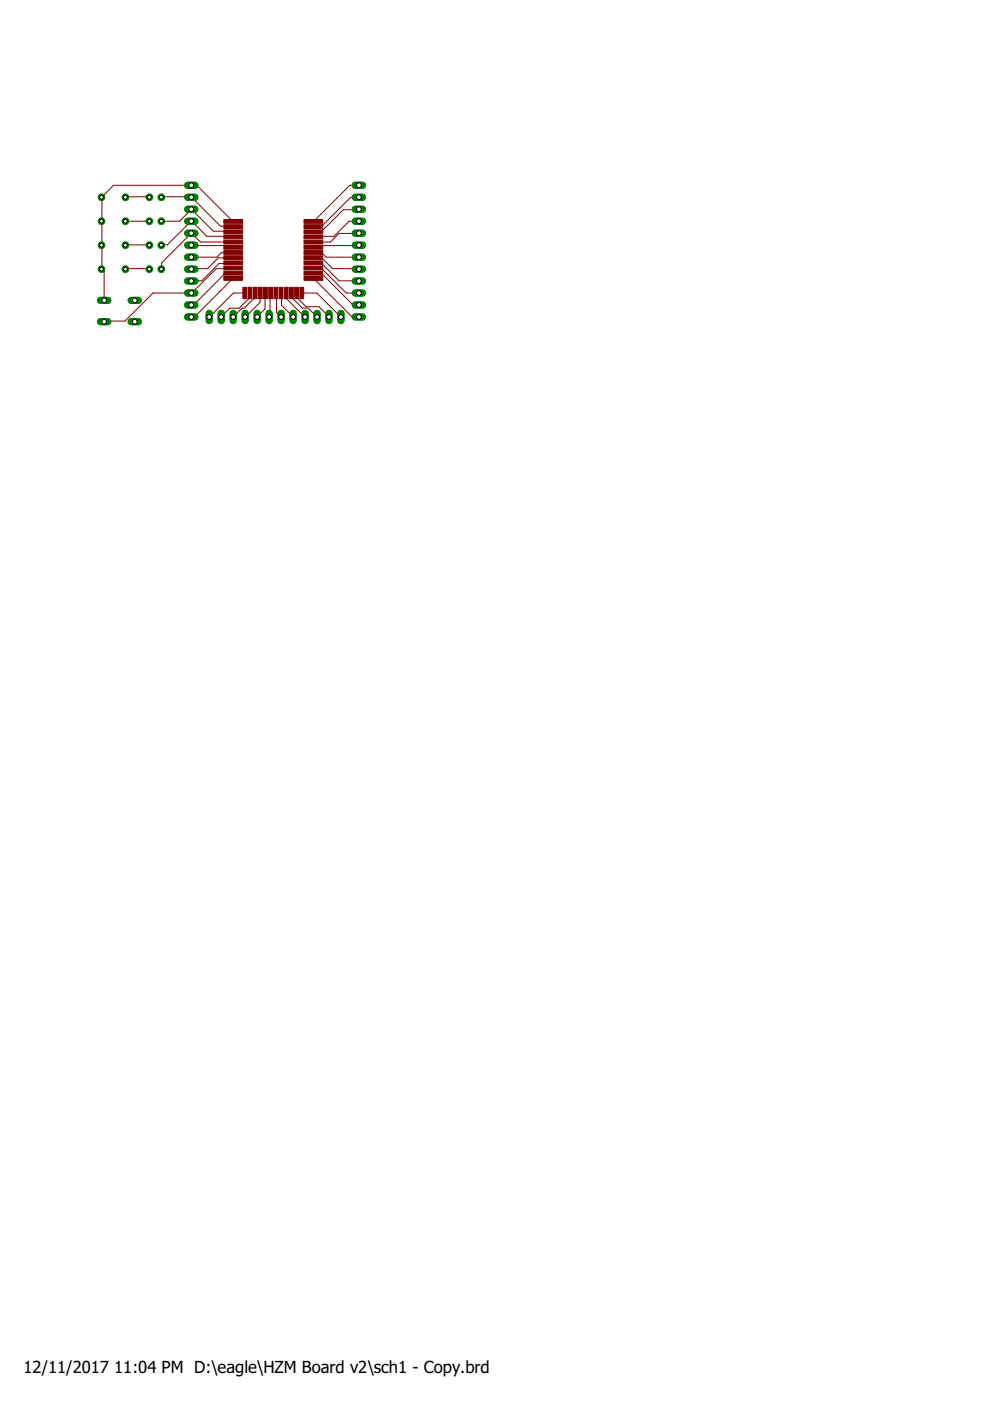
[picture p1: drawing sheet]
<svg xmlns="http://www.w3.org/2000/svg" width="210mm" height="297mm" viewBox="0 0 210 297" stroke-linecap="round" stroke-linejoin="round" font-family="sans-serif">
<defs><g id="words">
<g font-size="3.5">
<text x="5" y="291">12/11/2017</text>
<text x="24.2" y="291">11:04 PM D:\eagle\HZM Board v2\sch1 - Copy.brd</text>
</g>
</g></defs>
<path d="M75.3 39.3h1.6" fill="none" stroke="#008000" stroke-width="1.5"/>
<circle cx="76.1" cy="39.3" r=".51" fill="#fff" stroke="#000" stroke-width=".21"/>
<path d="M75.3 41.8h1.6" fill="none" stroke="#008000" stroke-width="1.5"/>
<circle cx="76.1" cy="41.8" r=".51" fill="#fff" stroke="#000" stroke-width=".21"/>
<path d="M75.3 44.4h1.6" fill="none" stroke="#008000" stroke-width="1.5"/>
<circle cx="76.1" cy="44.4" r=".51" fill="#fff" stroke="#000" stroke-width=".21"/>
<path d="M75.3 46.9h1.6" fill="none" stroke="#008000" stroke-width="1.5"/>
<circle cx="76.1" cy="46.9" r=".51" fill="#fff" stroke="#000" stroke-width=".21"/>
<path d="M75.3 49.4h1.6" fill="none" stroke="#008000" stroke-width="1.5"/>
<circle cx="76.1" cy="49.4" r=".51" fill="#fff" stroke="#000" stroke-width=".21"/>
<path d="M75.3 52h1.6" fill="none" stroke="#008000" stroke-width="1.5"/>
<circle cx="76.1" cy="52" r=".51" fill="#fff" stroke="#000" stroke-width=".21"/>
<path d="M75.3 54.5h1.6" fill="none" stroke="#008000" stroke-width="1.5"/>
<circle cx="76.1" cy="54.5" r=".51" fill="#fff" stroke="#000" stroke-width=".21"/>
<path d="M75.3 57.1h1.6" fill="none" stroke="#008000" stroke-width="1.5"/>
<circle cx="76.1" cy="57.1" r=".51" fill="#fff" stroke="#000" stroke-width=".21"/>
<path d="M75.3 59.6h1.6" fill="none" stroke="#008000" stroke-width="1.5"/>
<circle cx="76.1" cy="59.6" r=".51" fill="#fff" stroke="#000" stroke-width=".21"/>
<path d="M75.3 62.1h1.6" fill="none" stroke="#008000" stroke-width="1.5"/>
<circle cx="76.1" cy="62.1" r=".51" fill="#fff" stroke="#000" stroke-width=".21"/>
<path d="M75.3 64.7h1.6" fill="none" stroke="#008000" stroke-width="1.5"/>
<circle cx="76.1" cy="64.7" r=".51" fill="#fff" stroke="#000" stroke-width=".21"/>
<path d="M75.3 67.2h1.6" fill="none" stroke="#008000" stroke-width="1.5"/>
<circle cx="76.1" cy="67.2" r=".51" fill="#fff" stroke="#000" stroke-width=".21"/>
<path d="M39.8 67.2h1.5" fill="none" stroke="#008000" stroke-width="1.5"/>
<circle cx="40.6" cy="67.2" r=".51" fill="#fff" stroke="#000" stroke-width=".21"/>
<path d="M39.8 64.7h1.5" fill="none" stroke="#008000" stroke-width="1.5"/>
<circle cx="40.6" cy="64.7" r=".51" fill="#fff" stroke="#000" stroke-width=".21"/>
<path d="M39.8 62.1h1.5" fill="none" stroke="#008000" stroke-width="1.5"/>
<circle cx="40.6" cy="62.1" r=".51" fill="#fff" stroke="#000" stroke-width=".21"/>
<path d="M39.8 59.6h1.5" fill="none" stroke="#008000" stroke-width="1.5"/>
<circle cx="40.6" cy="59.6" r=".51" fill="#fff" stroke="#000" stroke-width=".21"/>
<path d="M39.8 57.1h1.5" fill="none" stroke="#008000" stroke-width="1.5"/>
<circle cx="40.6" cy="57.1" r=".51" fill="#fff" stroke="#000" stroke-width=".21"/>
<path d="M39.8 54.5h1.5" fill="none" stroke="#008000" stroke-width="1.5"/>
<circle cx="40.6" cy="54.5" r=".51" fill="#fff" stroke="#000" stroke-width=".21"/>
<path d="M39.8 52h1.5" fill="none" stroke="#008000" stroke-width="1.5"/>
<circle cx="40.6" cy="52" r=".51" fill="#fff" stroke="#000" stroke-width=".21"/>
<path d="M39.8 49.4h1.5" fill="none" stroke="#008000" stroke-width="1.5"/>
<circle cx="40.6" cy="49.4" r=".51" fill="#fff" stroke="#000" stroke-width=".21"/>
<path d="M39.8 46.9h1.5" fill="none" stroke="#008000" stroke-width="1.5"/>
<circle cx="40.6" cy="46.9" r=".51" fill="#fff" stroke="#000" stroke-width=".21"/>
<path d="M39.8 44.4h1.5" fill="none" stroke="#008000" stroke-width="1.5"/>
<circle cx="40.6" cy="44.4" r=".51" fill="#fff" stroke="#000" stroke-width=".21"/>
<path d="M39.8 41.8h1.5" fill="none" stroke="#008000" stroke-width="1.5"/>
<circle cx="40.6" cy="41.8" r=".51" fill="#fff" stroke="#000" stroke-width=".21"/>
<path d="M39.8 39.3h1.5" fill="none" stroke="#008000" stroke-width="1.5"/>
<circle cx="40.6" cy="39.3" r=".51" fill="#fff" stroke="#000" stroke-width=".21"/>
<path d="M72.3 66.4v1.6" fill="none" stroke="#008000" stroke-width="1.5"/>
<circle cx="72.3" cy="67.2" r=".51" fill="#fff" stroke="#000" stroke-width=".21"/>
<path d="M69.7 66.4v1.6" fill="none" stroke="#008000" stroke-width="1.5"/>
<circle cx="69.7" cy="67.2" r=".51" fill="#fff" stroke="#000" stroke-width=".21"/>
<path d="M67.2 66.4v1.6" fill="none" stroke="#008000" stroke-width="1.5"/>
<circle cx="67.2" cy="67.2" r=".51" fill="#fff" stroke="#000" stroke-width=".21"/>
<path d="M64.7 66.4v1.6" fill="none" stroke="#008000" stroke-width="1.5"/>
<circle cx="64.7" cy="67.2" r=".51" fill="#fff" stroke="#000" stroke-width=".21"/>
<path d="M62.1 66.4v1.6" fill="none" stroke="#008000" stroke-width="1.5"/>
<circle cx="62.1" cy="67.2" r=".51" fill="#fff" stroke="#000" stroke-width=".21"/>
<path d="M59.6 66.4v1.6" fill="none" stroke="#008000" stroke-width="1.5"/>
<circle cx="59.6" cy="67.2" r=".51" fill="#fff" stroke="#000" stroke-width=".21"/>
<path d="M57.1 66.4v1.6" fill="none" stroke="#008000" stroke-width="1.5"/>
<circle cx="57.1" cy="67.2" r=".51" fill="#fff" stroke="#000" stroke-width=".21"/>
<path d="M54.5 66.4v1.6" fill="none" stroke="#008000" stroke-width="1.5"/>
<circle cx="54.5" cy="67.2" r=".51" fill="#fff" stroke="#000" stroke-width=".21"/>
<path d="M52 66.4v1.6" fill="none" stroke="#008000" stroke-width="1.5"/>
<circle cx="52" cy="67.2" r=".51" fill="#fff" stroke="#000" stroke-width=".21"/>
<path d="M49.4 66.4v1.6" fill="none" stroke="#008000" stroke-width="1.5"/>
<circle cx="49.4" cy="67.2" r=".51" fill="#fff" stroke="#000" stroke-width=".21"/>
<path d="M46.9 66.4v1.6" fill="none" stroke="#008000" stroke-width="1.5"/>
<circle cx="46.9" cy="67.2" r=".51" fill="#fff" stroke="#000" stroke-width=".21"/>
<path d="M44.4 66.4v1.6" fill="none" stroke="#008000" stroke-width="1.5"/>
<circle cx="44.4" cy="67.2" r=".51" fill="#fff" stroke="#000" stroke-width=".21"/>
<circle cx="34.2" cy="52" r=".71" fill="#008000" stroke="#008000" stroke-width=".21"/>
<circle cx="34.2" cy="52" r=".4" fill="#fff" stroke="#000" stroke-width=".21"/>
<circle cx="31.7" cy="52" r=".71" fill="#008000" stroke="#008000" stroke-width=".21"/>
<circle cx="31.7" cy="52" r=".4" fill="#fff" stroke="#000" stroke-width=".21"/>
<circle cx="34.2" cy="46.9" r=".71" fill="#008000" stroke="#008000" stroke-width=".21"/>
<circle cx="34.2" cy="46.9" r=".4" fill="#fff" stroke="#000" stroke-width=".21"/>
<circle cx="31.7" cy="46.9" r=".71" fill="#008000" stroke="#008000" stroke-width=".21"/>
<circle cx="31.7" cy="46.9" r=".4" fill="#fff" stroke="#000" stroke-width=".21"/>
<circle cx="34.2" cy="41.8" r=".71" fill="#008000" stroke="#008000" stroke-width=".21"/>
<circle cx="34.2" cy="41.8" r=".4" fill="#fff" stroke="#000" stroke-width=".21"/>
<circle cx="31.7" cy="41.8" r=".71" fill="#008000" stroke="#008000" stroke-width=".21"/>
<circle cx="31.7" cy="41.8" r=".4" fill="#fff" stroke="#000" stroke-width=".21"/>
<circle cx="34.2" cy="57.1" r=".71" fill="#008000" stroke="#008000" stroke-width=".21"/>
<circle cx="34.2" cy="57.1" r=".4" fill="#fff" stroke="#000" stroke-width=".21"/>
<circle cx="31.7" cy="57.1" r=".71" fill="#008000" stroke="#008000" stroke-width=".21"/>
<circle cx="31.7" cy="57.1" r=".4" fill="#fff" stroke="#000" stroke-width=".21"/>
<circle cx="26.6" cy="41.8" r=".71" fill="#008000" stroke="#008000" stroke-width=".21"/>
<circle cx="26.6" cy="41.8" r=".4" fill="#fff" stroke="#000" stroke-width=".21"/>
<circle cx="21.5" cy="41.8" r=".71" fill="#008000" stroke="#008000" stroke-width=".21"/>
<circle cx="21.5" cy="41.8" r=".4" fill="#fff" stroke="#000" stroke-width=".21"/>
<circle cx="26.6" cy="46.9" r=".71" fill="#008000" stroke="#008000" stroke-width=".21"/>
<circle cx="26.6" cy="46.9" r=".4" fill="#fff" stroke="#000" stroke-width=".21"/>
<circle cx="21.5" cy="46.9" r=".71" fill="#008000" stroke="#008000" stroke-width=".21"/>
<circle cx="21.5" cy="46.9" r=".4" fill="#fff" stroke="#000" stroke-width=".21"/>
<circle cx="26.6" cy="52" r=".71" fill="#008000" stroke="#008000" stroke-width=".21"/>
<circle cx="26.6" cy="52" r=".4" fill="#fff" stroke="#000" stroke-width=".21"/>
<circle cx="21.5" cy="52" r=".71" fill="#008000" stroke="#008000" stroke-width=".21"/>
<circle cx="21.5" cy="52" r=".4" fill="#fff" stroke="#000" stroke-width=".21"/>
<circle cx="26.6" cy="57.1" r=".71" fill="#008000" stroke="#008000" stroke-width=".21"/>
<circle cx="26.6" cy="57.1" r=".4" fill="#fff" stroke="#000" stroke-width=".21"/>
<circle cx="21.5" cy="57.1" r=".71" fill="#008000" stroke="#008000" stroke-width=".21"/>
<circle cx="21.5" cy="57.1" r=".4" fill="#fff" stroke="#000" stroke-width=".21"/>
<path d="M21.3 63.7h1.5" fill="none" stroke="#008000" stroke-width="1.5"/>
<circle cx="22.1" cy="63.7" r=".51" fill="#fff" stroke="#000" stroke-width=".21"/>
<path d="M21.3 68.2h1.5" fill="none" stroke="#008000" stroke-width="1.5"/>
<circle cx="22.1" cy="68.2" r=".51" fill="#fff" stroke="#000" stroke-width=".21"/>
<path d="M27.8 63.7h1.5" fill="none" stroke="#008000" stroke-width="1.5"/>
<circle cx="28.6" cy="63.7" r=".51" fill="#fff" stroke="#000" stroke-width=".21"/>
<path d="M27.8 68.2h1.5" fill="none" stroke="#008000" stroke-width="1.5"/>
<circle cx="28.6" cy="68.2" r=".51" fill="#fff" stroke="#000" stroke-width=".21"/>
<g fill="#800000" stroke="#800000" stroke-width=".21">
<path d="M47.5 58.6h3.9v.8h-3.9z"/>
<path d="M47.5 57.5h3.9v.8h-3.9z"/>
<path d="M47.5 56.4h3.9v.8h-3.9z"/>
<path d="M47.5 55.3h3.9v.8h-3.9z"/>
<path d="M47.5 54.2h3.9v.8h-3.9z"/>
<path d="M47.5 53.1h3.9v.8h-3.9z"/>
<path d="M47.5 52h3.9v.8h-3.9z"/>
<path d="M47.5 50.9h3.9v.8h-3.9z"/>
<path d="M47.5 49.8h3.9v.8h-3.9z"/>
<path d="M47.5 48.7h3.9v.9h-3.9z"/>
<path d="M47.5 47.6h3.9v.9h-3.9z"/>
<path d="M47.5 46.5h3.9v.8h-3.9z"/>
<path d="M64.5 58.6h3.9v.8h-3.9z"/>
<path d="M64.5 57.5h3.9v.8h-3.9z"/>
<path d="M64.5 56.4h3.9v.8h-3.9z"/>
<path d="M64.5 55.3h3.9v.8h-3.9z"/>
<path d="M64.5 54.2h3.9v.8h-3.9z"/>
<path d="M64.5 53.1h3.9v.8h-3.9z"/>
<path d="M64.5 52h3.9v.8h-3.9z"/>
<path d="M64.5 50.9h3.9v.8h-3.9z"/>
<path d="M64.5 49.8h3.9v.8h-3.9z"/>
<path d="M64.5 48.7h3.9v.9h-3.9z"/>
<path d="M64.5 46.5h3.9v.8h-3.9z"/>
<path d="M64.5 47.6h3.9v.9h-3.9z"/>
<path d="M51.5 60.9h.8v2.4h-.8z"/>
<path d="M52.6 60.9h.8v2.4h-.8z"/>
<path d="M53.7 60.9h.8v2.4h-.8z"/>
<path d="M54.8 60.9h.8v2.4h-.8z"/>
<path d="M55.9 60.9h.8v2.4h-.8z"/>
<path d="M57 60.9h.8v2.4h-.8z"/>
<path d="M58.1 60.9h.8v2.4h-.8z"/>
<path d="M59.2 60.9h.8v2.4h-.8z"/>
<path d="M60.3 60.9h.8v2.4h-.8z"/>
<path d="M61.4 60.9h.8v2.4h-.8z"/>
<path d="M62.5 60.9h.8v2.4h-.8z"/>
<path d="M63.6 60.9h.8v2.4h-.8z"/>
</g>
<g fill="none" stroke="#800000" stroke-width=".21">
<path d="M76.1 39.3h-1.9l-7.8 7.6M21.5 46.9h.1M26.6 46.9h5.1M26.6 57.1h5.1M26.6 52h5.1M26.6 41.8h5.1M34.2 41.8l6.3-.1 6.3 6.3h2.6M34.2 46.9h3.9l2.5-2.5 4.6 4.6h4.1l.1 .1M40.6 52l8.4 .1 .4 .3M49.4 46.9l-7.7-7.6h-17.6l-2.6 2.5v15.3l.6 .5v6.1M49.4 50.2l-.1-.1h-5.4l-3.4-3.2-5 5-1.3 .1M49.4 51.3h-6.9l-1.9-1.9-6.3 6.3-.1 1.4"/>
<path d="M49.4 53.5l-2.5 .1-.9 .9h-5.4M49.4 54.6l-3.1 .1-2.3 2.3-3.4 .1M49.4 56.8l-.1 .2h-3.5l-5.1 5.1h-8.3l-5.9 6h-4.4v.1M49.4 55.7l-.1 .2h-2.9l-3.6 3.6-2.2 .1M49.4 57.9l-1.7 .1-6.6 6.6-.5 .1M49.4 59l-8.1 8.2h-.7M66.4 53.5l1.8 .1 1 .9h6.9M66.4 56.8l.1 .2h1.7l5.2 5.1h2.7M66.4 54.6l1.8 .1 2.3 2.3 5.6 .1M66.4 55.7l.1 .2h1.7l3.7 3.6 4.2 .1M66.4 57.9l1.8 .1 6.6 6.6 1.3 .1M66.4 59l8.2 8.2h1.5"/>
<path d="M76.1 41.8l-1.8 .1-6.1 6.1h-1.8M76.1 44.4l-3.3 .1-4.6 4.5h-1.7l-.1 .1M76.1 46.9h-2.1l-3.2 3.2h-4.3l-.1 .1M76.1 49.4l-4.2 .1-1.8 1.8h-3.7M76.1 52l-9.2 .1-.5 .3M51.9 62.1h-2.4l-5.1 5.1M53 62.1h-.1v1.1l-2.2 2.1h-2l-1.8 1.9M54.1 62.1v1l-2.3 2.2h-.5l-1.9 1.9M55.2 62.1l-.1 2-3.1 3.1M56.3 62.1l-.1 3.4-1.7 1.7M57.4 62.1h-.1v4.9l-.2 .2M58.5 62.1h.1v4.2l1 .9"/>
<path d="M59.6 62.1l.1 2.6 2.4 2.5M60.7 62.1l.1 1.3 3.9 3.8M61.8 62.1h.1M61.8 62.1v1l2.3 2.2h1.2l1.9 1.9M62.9 62.1v1l2 1.9h2.7l2.1 2.2M64 62.1h3.2l5.1 5.1"/>
</g>
<path d="M75.3 39.3h1.6" fill="none" stroke="#008000" stroke-width="1.5"/>
<circle cx="76.1" cy="39.3" r=".51" fill="#fff" stroke="#000" stroke-width=".21"/>
<path d="M75.3 41.8h1.6" fill="none" stroke="#008000" stroke-width="1.5"/>
<circle cx="76.1" cy="41.8" r=".51" fill="#fff" stroke="#000" stroke-width=".21"/>
<path d="M75.3 44.4h1.6" fill="none" stroke="#008000" stroke-width="1.5"/>
<circle cx="76.1" cy="44.4" r=".51" fill="#fff" stroke="#000" stroke-width=".21"/>
<path d="M75.3 46.9h1.6" fill="none" stroke="#008000" stroke-width="1.5"/>
<circle cx="76.1" cy="46.9" r=".51" fill="#fff" stroke="#000" stroke-width=".21"/>
<path d="M75.3 49.4h1.6" fill="none" stroke="#008000" stroke-width="1.5"/>
<circle cx="76.1" cy="49.4" r=".51" fill="#fff" stroke="#000" stroke-width=".21"/>
<path d="M75.3 52h1.6" fill="none" stroke="#008000" stroke-width="1.5"/>
<circle cx="76.1" cy="52" r=".51" fill="#fff" stroke="#000" stroke-width=".21"/>
<path d="M75.3 54.5h1.6" fill="none" stroke="#008000" stroke-width="1.5"/>
<circle cx="76.1" cy="54.5" r=".51" fill="#fff" stroke="#000" stroke-width=".21"/>
<path d="M75.3 57.1h1.6" fill="none" stroke="#008000" stroke-width="1.5"/>
<circle cx="76.1" cy="57.1" r=".51" fill="#fff" stroke="#000" stroke-width=".21"/>
<path d="M75.3 59.6h1.6" fill="none" stroke="#008000" stroke-width="1.5"/>
<circle cx="76.1" cy="59.6" r=".51" fill="#fff" stroke="#000" stroke-width=".21"/>
<path d="M75.3 62.1h1.6" fill="none" stroke="#008000" stroke-width="1.5"/>
<circle cx="76.1" cy="62.1" r=".51" fill="#fff" stroke="#000" stroke-width=".21"/>
<path d="M75.3 64.7h1.6" fill="none" stroke="#008000" stroke-width="1.5"/>
<circle cx="76.1" cy="64.7" r=".51" fill="#fff" stroke="#000" stroke-width=".21"/>
<path d="M75.3 67.2h1.6" fill="none" stroke="#008000" stroke-width="1.5"/>
<circle cx="76.1" cy="67.2" r=".51" fill="#fff" stroke="#000" stroke-width=".21"/>
<path d="M39.8 67.2h1.5" fill="none" stroke="#008000" stroke-width="1.5"/>
<circle cx="40.6" cy="67.2" r=".51" fill="#fff" stroke="#000" stroke-width=".21"/>
<path d="M39.8 64.7h1.5" fill="none" stroke="#008000" stroke-width="1.5"/>
<circle cx="40.6" cy="64.7" r=".51" fill="#fff" stroke="#000" stroke-width=".21"/>
<path d="M39.8 62.1h1.5" fill="none" stroke="#008000" stroke-width="1.5"/>
<circle cx="40.6" cy="62.1" r=".51" fill="#fff" stroke="#000" stroke-width=".21"/>
<path d="M39.8 59.6h1.5" fill="none" stroke="#008000" stroke-width="1.5"/>
<circle cx="40.6" cy="59.6" r=".51" fill="#fff" stroke="#000" stroke-width=".21"/>
<path d="M39.8 57.1h1.5" fill="none" stroke="#008000" stroke-width="1.5"/>
<circle cx="40.6" cy="57.1" r=".51" fill="#fff" stroke="#000" stroke-width=".21"/>
<path d="M39.8 54.5h1.5" fill="none" stroke="#008000" stroke-width="1.5"/>
<circle cx="40.6" cy="54.5" r=".51" fill="#fff" stroke="#000" stroke-width=".21"/>
<path d="M39.8 52h1.5" fill="none" stroke="#008000" stroke-width="1.5"/>
<circle cx="40.6" cy="52" r=".51" fill="#fff" stroke="#000" stroke-width=".21"/>
<path d="M39.8 49.4h1.5" fill="none" stroke="#008000" stroke-width="1.5"/>
<circle cx="40.6" cy="49.4" r=".51" fill="#fff" stroke="#000" stroke-width=".21"/>
<path d="M39.8 46.9h1.5" fill="none" stroke="#008000" stroke-width="1.5"/>
<circle cx="40.6" cy="46.9" r=".51" fill="#fff" stroke="#000" stroke-width=".21"/>
<path d="M39.8 44.4h1.5" fill="none" stroke="#008000" stroke-width="1.5"/>
<circle cx="40.6" cy="44.4" r=".51" fill="#fff" stroke="#000" stroke-width=".21"/>
<path d="M39.8 41.8h1.5" fill="none" stroke="#008000" stroke-width="1.5"/>
<circle cx="40.6" cy="41.8" r=".51" fill="#fff" stroke="#000" stroke-width=".21"/>
<path d="M39.8 39.3h1.5" fill="none" stroke="#008000" stroke-width="1.5"/>
<circle cx="40.6" cy="39.3" r=".51" fill="#fff" stroke="#000" stroke-width=".21"/>
<path d="M72.3 66.4v1.6" fill="none" stroke="#008000" stroke-width="1.5"/>
<circle cx="72.3" cy="67.2" r=".51" fill="#fff" stroke="#000" stroke-width=".21"/>
<path d="M69.7 66.4v1.6" fill="none" stroke="#008000" stroke-width="1.5"/>
<circle cx="69.7" cy="67.2" r=".51" fill="#fff" stroke="#000" stroke-width=".21"/>
<path d="M67.2 66.4v1.6" fill="none" stroke="#008000" stroke-width="1.5"/>
<circle cx="67.2" cy="67.2" r=".51" fill="#fff" stroke="#000" stroke-width=".21"/>
<path d="M64.7 66.4v1.6" fill="none" stroke="#008000" stroke-width="1.5"/>
<circle cx="64.7" cy="67.2" r=".51" fill="#fff" stroke="#000" stroke-width=".21"/>
<path d="M62.1 66.4v1.6" fill="none" stroke="#008000" stroke-width="1.5"/>
<circle cx="62.1" cy="67.2" r=".51" fill="#fff" stroke="#000" stroke-width=".21"/>
<path d="M59.6 66.4v1.6" fill="none" stroke="#008000" stroke-width="1.5"/>
<circle cx="59.6" cy="67.2" r=".51" fill="#fff" stroke="#000" stroke-width=".21"/>
<path d="M57.1 66.4v1.6" fill="none" stroke="#008000" stroke-width="1.5"/>
<circle cx="57.1" cy="67.2" r=".51" fill="#fff" stroke="#000" stroke-width=".21"/>
<path d="M54.5 66.4v1.6" fill="none" stroke="#008000" stroke-width="1.5"/>
<circle cx="54.5" cy="67.2" r=".51" fill="#fff" stroke="#000" stroke-width=".21"/>
<path d="M52 66.4v1.6" fill="none" stroke="#008000" stroke-width="1.5"/>
<circle cx="52" cy="67.2" r=".51" fill="#fff" stroke="#000" stroke-width=".21"/>
<path d="M49.4 66.4v1.6" fill="none" stroke="#008000" stroke-width="1.5"/>
<circle cx="49.4" cy="67.2" r=".51" fill="#fff" stroke="#000" stroke-width=".21"/>
<path d="M46.9 66.4v1.6" fill="none" stroke="#008000" stroke-width="1.5"/>
<circle cx="46.9" cy="67.2" r=".51" fill="#fff" stroke="#000" stroke-width=".21"/>
<path d="M44.4 66.4v1.6" fill="none" stroke="#008000" stroke-width="1.5"/>
<circle cx="44.4" cy="67.2" r=".51" fill="#fff" stroke="#000" stroke-width=".21"/>
<circle cx="34.2" cy="52" r=".71" fill="#008000" stroke="#008000" stroke-width=".21"/>
<circle cx="34.2" cy="52" r=".4" fill="#fff" stroke="#000" stroke-width=".21"/>
<circle cx="31.7" cy="52" r=".71" fill="#008000" stroke="#008000" stroke-width=".21"/>
<circle cx="31.7" cy="52" r=".4" fill="#fff" stroke="#000" stroke-width=".21"/>
<circle cx="34.2" cy="46.9" r=".71" fill="#008000" stroke="#008000" stroke-width=".21"/>
<circle cx="34.2" cy="46.9" r=".4" fill="#fff" stroke="#000" stroke-width=".21"/>
<circle cx="31.7" cy="46.9" r=".71" fill="#008000" stroke="#008000" stroke-width=".21"/>
<circle cx="31.7" cy="46.9" r=".4" fill="#fff" stroke="#000" stroke-width=".21"/>
<circle cx="34.2" cy="41.8" r=".71" fill="#008000" stroke="#008000" stroke-width=".21"/>
<circle cx="34.2" cy="41.8" r=".4" fill="#fff" stroke="#000" stroke-width=".21"/>
<circle cx="31.7" cy="41.8" r=".71" fill="#008000" stroke="#008000" stroke-width=".21"/>
<circle cx="31.7" cy="41.8" r=".4" fill="#fff" stroke="#000" stroke-width=".21"/>
<circle cx="34.2" cy="57.1" r=".71" fill="#008000" stroke="#008000" stroke-width=".21"/>
<circle cx="34.2" cy="57.1" r=".4" fill="#fff" stroke="#000" stroke-width=".21"/>
<circle cx="31.7" cy="57.1" r=".71" fill="#008000" stroke="#008000" stroke-width=".21"/>
<circle cx="31.7" cy="57.1" r=".4" fill="#fff" stroke="#000" stroke-width=".21"/>
<circle cx="26.6" cy="41.8" r=".71" fill="#008000" stroke="#008000" stroke-width=".21"/>
<circle cx="26.6" cy="41.8" r=".4" fill="#fff" stroke="#000" stroke-width=".21"/>
<circle cx="21.5" cy="41.8" r=".71" fill="#008000" stroke="#008000" stroke-width=".21"/>
<circle cx="21.5" cy="41.8" r=".4" fill="#fff" stroke="#000" stroke-width=".21"/>
<circle cx="26.6" cy="46.9" r=".71" fill="#008000" stroke="#008000" stroke-width=".21"/>
<circle cx="26.6" cy="46.9" r=".4" fill="#fff" stroke="#000" stroke-width=".21"/>
<circle cx="21.5" cy="46.9" r=".71" fill="#008000" stroke="#008000" stroke-width=".21"/>
<circle cx="21.5" cy="46.9" r=".4" fill="#fff" stroke="#000" stroke-width=".21"/>
<circle cx="26.6" cy="52" r=".71" fill="#008000" stroke="#008000" stroke-width=".21"/>
<circle cx="26.6" cy="52" r=".4" fill="#fff" stroke="#000" stroke-width=".21"/>
<circle cx="21.5" cy="52" r=".71" fill="#008000" stroke="#008000" stroke-width=".21"/>
<circle cx="21.5" cy="52" r=".4" fill="#fff" stroke="#000" stroke-width=".21"/>
<circle cx="26.6" cy="57.1" r=".71" fill="#008000" stroke="#008000" stroke-width=".21"/>
<circle cx="26.6" cy="57.1" r=".4" fill="#fff" stroke="#000" stroke-width=".21"/>
<circle cx="21.5" cy="57.1" r=".71" fill="#008000" stroke="#008000" stroke-width=".21"/>
<circle cx="21.5" cy="57.1" r=".4" fill="#fff" stroke="#000" stroke-width=".21"/>
<path d="M21.3 63.7h1.5" fill="none" stroke="#008000" stroke-width="1.5"/>
<circle cx="22.1" cy="63.7" r=".51" fill="#fff" stroke="#000" stroke-width=".21"/>
<path d="M21.3 68.2h1.5" fill="none" stroke="#008000" stroke-width="1.5"/>
<circle cx="22.1" cy="68.2" r=".51" fill="#fff" stroke="#000" stroke-width=".21"/>
<path d="M27.8 63.7h1.5" fill="none" stroke="#008000" stroke-width="1.5"/>
<circle cx="28.6" cy="63.7" r=".51" fill="#fff" stroke="#000" stroke-width=".21"/>
<path d="M27.8 68.2h1.5" fill="none" stroke="#008000" stroke-width="1.5"/>
<circle cx="28.6" cy="68.2" r=".51" fill="#fff" stroke="#000" stroke-width=".21"/>
<use href="#words"/>
</svg>
